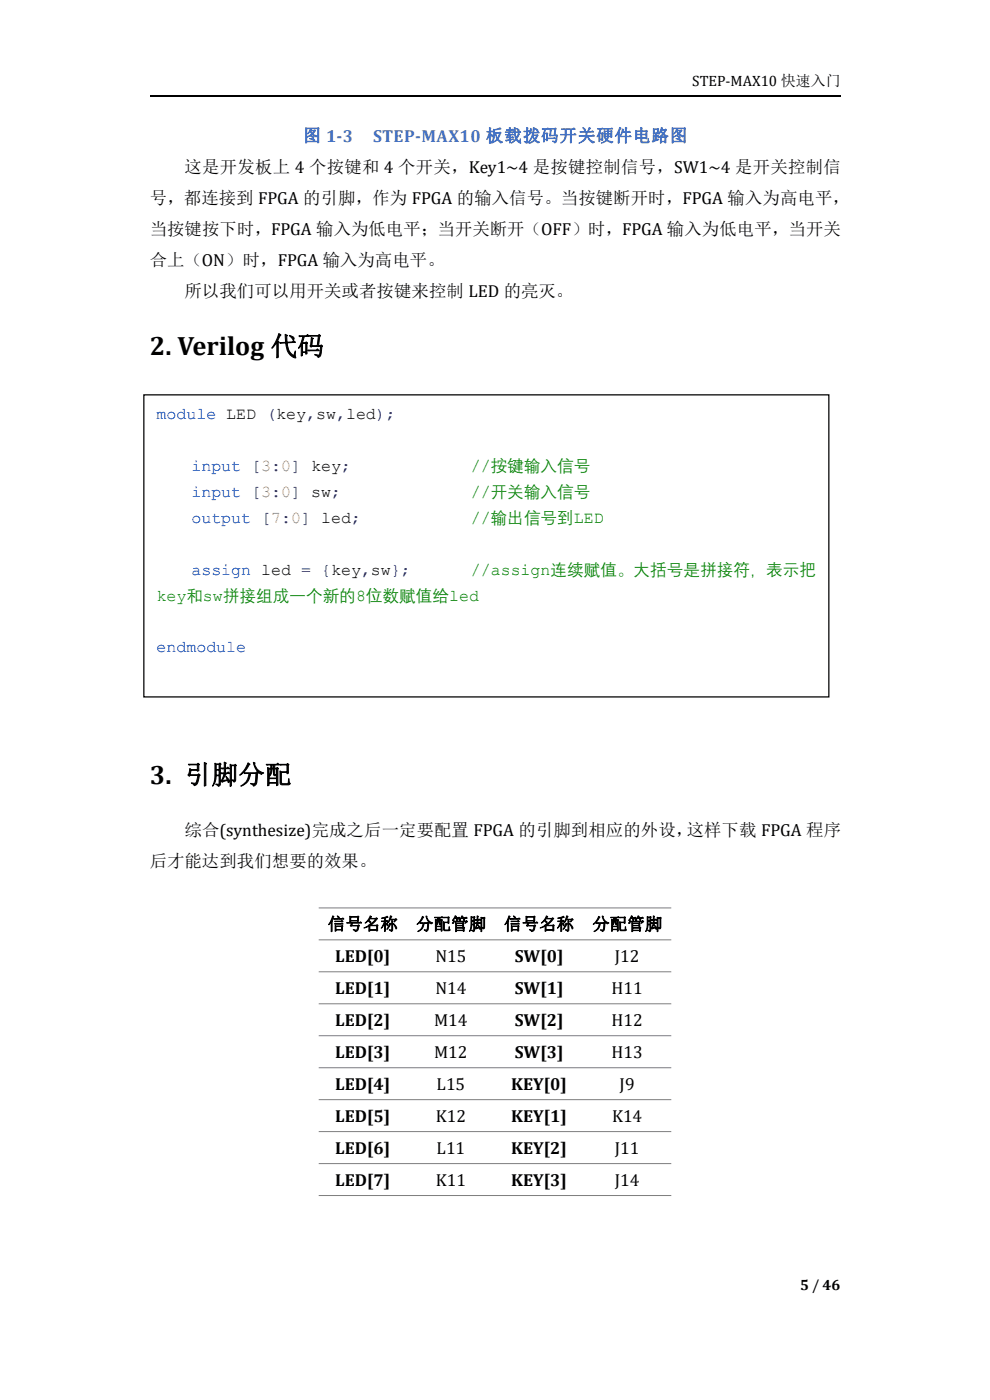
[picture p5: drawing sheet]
<svg xmlns="http://www.w3.org/2000/svg" width="210mm" height="297mm" viewBox="0 0 210 297" stroke-linecap="round" stroke-linejoin="round" font-family="sans-serif">
<defs><g id="words">
<g font-size="5.6">
<text x="31.7" y="75.4">2. Verilog 代码</text>
<text x="31.7" y="166.2">3. 引脚分配</text>
</g>
<g font-size="3.7" fill="#4472c4">
<text x="64.3" y="30">图 1-3</text>
<text x="79.2" y="30">STEP-MAX10 板载拨码开关硬件电路图</text>
</g>
<g font-size="3.7">
<text x="39.2" y="36.6">这是开发板上 4 个按键和 4 个开关，Key1~4 是按键控制信号，SW1~4 是开关控制信</text>
<text x="31.7" y="43.2">号，都连接到 FPGA 的引脚，作为 FPGA 的输入信号。当按键断开时，FPGA 输入为高电平，</text>
<text x="31.7" y="49.8">当按键按下时，FPGA 输入为低电平；当开关断开（OFF）时，FPGA 输入为低电平，当开关</text>
<text x="31.7" y="56.5">合上（ON）时，FPGA 输入为高电平。</text>
<text x="39.2" y="63.1">所以我们可以用开关或者按键来控制 LED 的亮灭。</text>
<text x="39.2" y="177.3">综合(synthesize)完成之后一定要配置 FPGA 的引脚到相应的外设，这样下载 FPGA 程序</text>
<text x="31.7" y="183.9">后才能达到我们想要的效果。</text>
<text x="69.6" y="197.3">信号名称</text>
<text x="88.3" y="197.3">分配管脚</text>
<text x="106.9" y="197.3">信号名称</text>
<text x="125.6" y="197.3">分配管脚</text>
<text x="71.1" y="204.1">LED[0]</text>
<text x="92.4" y="204.1">N15</text>
<text x="109.2" y="204.1">SW[0]</text>
<text x="130.4" y="204.1">J12</text>
<text x="71.1" y="210.9">LED[1]</text>
<text x="92.4" y="210.9">N14</text>
<text x="109.2" y="210.9">SW[1]</text>
<text x="129.8" y="210.9">H11</text>
<text x="71.1" y="217.7">LED[2]</text>
<text x="92.1" y="217.7">M14</text>
<text x="109.2" y="217.7">SW[2]</text>
<text x="129.8" y="217.7">H12</text>
<text x="71.1" y="224.5">LED[3]</text>
<text x="92.1" y="224.5">M12</text>
<text x="109.2" y="224.5">SW[3]</text>
<text x="129.8" y="224.5">H13</text>
<text x="71.1" y="231.2">LED[4]</text>
<text x="92.6" y="231.2">L15</text>
<text x="108.5" y="231.2">KEY[0]</text>
<text x="131.4" y="231.2">J9</text>
<text x="71.1" y="238">LED[5]</text>
<text x="92.5" y="238">K12</text>
<text x="108.5" y="238">KEY[1]</text>
<text x="129.8" y="238">K14</text>
<text x="71.1" y="244.8">LED[6]</text>
<text x="92.6" y="244.8">L11</text>
<text x="108.5" y="244.8">KEY[2]</text>
<text x="130.4" y="244.8">J11</text>
<text x="71.1" y="251.6">LED[7]</text>
<text x="92.5" y="251.6">K11</text>
<text x="108.5" y="251.6">KEY[3]</text>
<text x="130.4" y="251.6">J14</text>
</g>
<g font-size="3.5" fill="#00f">
<text x="33.2" y="88.9">module</text>
<text x="40.6" y="100">input</text>
<text x="40.6" y="105.5">input</text>
<text x="40.6" y="111">output</text>
<text x="40.6" y="122">assign</text>
<text x="33.2" y="138.4">endmodule</text>
</g>
<g font-size="3.5">
<text x="48" y="88.9">LED</text>
<text x="66" y="100">key;</text>
<text x="66" y="105.5">sw;</text>
<text x="68.1" y="111">led;</text>
<text x="55.4" y="122">led</text>
</g>
<g font-size="3.5" fill="#000080">
<text x="56.5" y="88.9">(key,sw,led);</text>
<text x="53.3" y="100">[3:0]</text>
<text x="53.3" y="105.5">[3:0]</text>
<text x="55.4" y="111">[7:0]</text>
<text x="63.9" y="122">=</text>
<text x="68.1" y="122">{key,sw};</text>
</g>
<g font-size="3.5" fill="#008000">
<text x="99.9" y="100">//按键输入信号</text>
<text x="99.9" y="105.5">//开关输入信号</text>
<text x="99.9" y="111">//输出信号到</text>
<text x="121.8" y="111">LED</text>
<text x="99.9" y="122">//assign连续赋值。</text>
<text x="134.4" y="122">大括号是拼接符</text>
<text x="159.1" y="122">，表示把</text>
<text x="33.2" y="127.5">key和sw拼接组成一个新的8位数赋值给</text>
<text x="95.3" y="127.5">led</text>
</g>
<g font-size="3.2">
<text x="146.9" y="18.2">STEP-MAX10 快速入门</text>
<text x="169.7" y="273.6">5 / 46</text>
</g>
</g></defs>
<path d="M31.7 20.4h146.6" fill="none" stroke="#000" stroke-width=".25"/>
<path d="M67.6 192.6h74.8M67.6 199.4h74.8M67.6 206.2h74.8M67.6 213h74.8M67.6 219.7h74.8M67.6 226.5h74.8M67.6 233.3h74.8M67.6 240.1h74.8M67.6 246.9h74.8M67.6 253.6h74.8" fill="none" stroke="#7e7e7e" stroke-width=".21"/>
<path d="M30.5 83.8h145.3v64.1h-145.3z" fill-rule="evenodd" fill="#fff"/>
<path d="M30.4 83.6h145.6v64.4h-145.6zM30.5 83.9l.1-.1v64l-.1-.1h145.3l-.1 .1v-64l.1 .1z" fill="#000"/>
<g fill="#fff">
<path d="M33.2 85.2h12.7v4.7h-12.7z" fill-rule="evenodd"/>
<path d="M45.9 85.2h2.1v4.7h-2.1z" fill-rule="evenodd"/>
<path d="M48 85.2h6.4v4.7h-6.4z" fill-rule="evenodd"/>
<path d="M54.4 85.2h2.1v4.7h-2.1z" fill-rule="evenodd"/>
<path d="M56.5 85.2h2.1v4.7h-2.1z" fill-rule="evenodd"/>
<path d="M58.6 85.2h6.3v4.7h-6.3z" fill-rule="evenodd"/>
<path d="M64.9 85.2h2.2v4.7h-2.2z" fill-rule="evenodd"/>
<path d="M67.1 85.2h4.2v4.7h-4.2z" fill-rule="evenodd"/>
<path d="M71.3 85.2h2.1v4.7h-2.1z" fill-rule="evenodd"/>
<path d="M73.4 85.2h6.4v4.7h-6.4z" fill-rule="evenodd"/>
<path d="M79.8 85.2h4.2v4.7h-4.2z" fill-rule="evenodd"/>
<path d="M33.2 96.2h7.4v5.1h-7.4z" fill-rule="evenodd"/>
<path d="M40.6 96.2h10.6v5.1h-10.6z" fill-rule="evenodd"/>
<path d="M51.2 96.2h2.1v5.1h-2.1z" fill-rule="evenodd"/>
<path d="M53.3 96.2h2.1v5.1h-2.1z" fill-rule="evenodd"/>
<path d="M55.4 96.2h2.1v5.1h-2.1z" fill-rule="evenodd"/>
<path d="M57.5 96.2h2.2v5.1h-2.2z" fill-rule="evenodd"/>
<path d="M59.7 96.2h2.1v5.1h-2.1z" fill-rule="evenodd"/>
<path d="M61.8 96.2h2.1v5.1h-2.1z" fill-rule="evenodd"/>
<path d="M63.9 96.2h2.1v5.1h-2.1z" fill-rule="evenodd"/>
<path d="M66 96.2h6.4v5.1h-6.4z" fill-rule="evenodd"/>
<path d="M72.4 96.2h2.1v5.1h-2.1z" fill-rule="evenodd"/>
<path d="M74.5 96.2h3.1v5.1h-3.1z" fill-rule="evenodd"/>
<path d="M77.6 96.2h7.5v5.1h-7.5z" fill-rule="evenodd"/>
<path d="M85.1 96.2h7.4v5.1h-7.4z" fill-rule="evenodd"/>
<path d="M92.5 96.2h7.4v5.1h-7.4z" fill-rule="evenodd"/>
<path d="M99.9 96.2h4.2v5.1h-4.2z" fill-rule="evenodd"/>
<path d="M104.1 96.2h21.2v5.1h-21.2z" fill-rule="evenodd"/>
<path d="M33.2 101.7h7.4v5.1h-7.4z" fill-rule="evenodd"/>
<path d="M40.6 101.7h10.6v5.1h-10.6z" fill-rule="evenodd"/>
<path d="M51.2 101.7h2.1v5.1h-2.1z" fill-rule="evenodd"/>
<path d="M53.3 101.7h2.1v5.1h-2.1z" fill-rule="evenodd"/>
<path d="M55.4 101.7h2.1v5.1h-2.1z" fill-rule="evenodd"/>
<path d="M57.5 101.7h2.2v5.1h-2.2z" fill-rule="evenodd"/>
<path d="M59.7 101.7h2.1v5.1h-2.1z" fill-rule="evenodd"/>
<path d="M61.8 101.7h2.1v5.1h-2.1z" fill-rule="evenodd"/>
<path d="M63.9 101.7h2.1v5.1h-2.1z" fill-rule="evenodd"/>
<path d="M66 101.7h4.2v5.1h-4.2z" fill-rule="evenodd"/>
<path d="M70.2 101.7h2.2v5.1h-2.2z" fill-rule="evenodd"/>
<path d="M72.4 101.7h5.2v5.1h-5.2z" fill-rule="evenodd"/>
<path d="M77.6 101.7h7.5v5.1h-7.5z" fill-rule="evenodd"/>
<path d="M85.1 101.7h7.4v5.1h-7.4z" fill-rule="evenodd"/>
<path d="M92.5 101.7h7.4v5.1h-7.4z" fill-rule="evenodd"/>
<path d="M99.9 101.7h4.2v5.1h-4.2z" fill-rule="evenodd"/>
<path d="M104.1 101.7h21.2v5.1h-21.2z" fill-rule="evenodd"/>
<path d="M33.2 107.2h7.4v5.1h-7.4z" fill-rule="evenodd"/>
<path d="M40.6 107.2h12.7v5.1h-12.7z" fill-rule="evenodd"/>
<path d="M53.3 107.2h2.1v5.1h-2.1z" fill-rule="evenodd"/>
<path d="M55.4 107.2h2.1v5.1h-2.1z" fill-rule="evenodd"/>
<path d="M57.5 107.2h2.2v5.1h-2.2z" fill-rule="evenodd"/>
<path d="M59.7 107.2h2.1v5.1h-2.1z" fill-rule="evenodd"/>
<path d="M61.8 107.2h2.1v5.1h-2.1z" fill-rule="evenodd"/>
<path d="M63.9 107.2h2.1v5.1h-2.1z" fill-rule="evenodd"/>
<path d="M66 107.2h2.1v5.1h-2.1z" fill-rule="evenodd"/>
<path d="M68.1 107.2h6.4v5.1h-6.4z" fill-rule="evenodd"/>
<path d="M74.5 107.2h2.1v5.1h-2.1z" fill-rule="evenodd"/>
<path d="M76.6 107.2h1v5.1h-1z" fill-rule="evenodd"/>
<path d="M77.6 107.2h7.5v5.1h-7.5z" fill-rule="evenodd"/>
<path d="M85.1 107.2h7.4v5.1h-7.4z" fill-rule="evenodd"/>
<path d="M92.5 107.2h7.4v5.1h-7.4z" fill-rule="evenodd"/>
<path d="M99.9 107.2h4.2v5.1h-4.2z" fill-rule="evenodd"/>
<path d="M104.1 107.2h17.6v5.1h-17.6z" fill-rule="evenodd"/>
<path d="M121.7 107.2h6.4v5.1h-6.4z" fill-rule="evenodd"/>
<path d="M33.2 112.7h7.4v4.7h-7.4z" fill-rule="evenodd"/>
<path d="M40.6 118.2h12.7v5.1h-12.7z" fill-rule="evenodd"/>
<path d="M53.3 118.2h2.1v5.1h-2.1z" fill-rule="evenodd"/>
<path d="M55.4 118.2h6.4v5.1h-6.4z" fill-rule="evenodd"/>
<path d="M61.8 118.2h2.1v5.1h-2.1z" fill-rule="evenodd"/>
<path d="M63.9 118.2h2.1v5.1h-2.1z" fill-rule="evenodd"/>
<path d="M66 118.2h2.1v5.1h-2.1z" fill-rule="evenodd"/>
<path d="M68.1 118.2h2.1v5.1h-2.1z" fill-rule="evenodd"/>
<path d="M70.2 118.2h6.4v5.1h-6.4z" fill-rule="evenodd"/>
<path d="M76.6 118.2h2.1v5.1h-2.1z" fill-rule="evenodd"/>
<path d="M78.7 118.2h4.2v5.1h-4.2z" fill-rule="evenodd"/>
<path d="M82.9 118.2h4.3v5.1h-4.3z" fill-rule="evenodd"/>
<path d="M87.2 118.2h1.7v5.1h-1.7z" fill-rule="evenodd"/>
<path d="M88.9 118.2h1.8v5.1h-1.8z" fill-rule="evenodd"/>
<path d="M90.7 118.2h1.8v5.1h-1.8z" fill-rule="evenodd"/>
<path d="M92.5 118.2h1.7v5.1h-1.7z" fill-rule="evenodd"/>
<path d="M94.2 118.2h1.8v5.1h-1.8z" fill-rule="evenodd"/>
<path d="M96 118.2h1.8v5.1h-1.8z" fill-rule="evenodd"/>
<path d="M97.8 118.2h2.1v5.1h-2.1z" fill-rule="evenodd"/>
<path d="M99.9 118.2h16.9v5.1h-16.9z" fill-rule="evenodd"/>
<path d="M116.8 118.2h14.1v5.1h-14.1z" fill-rule="evenodd"/>
<path d="M130.9 118.2h3.5v5.1h-3.5z" fill-rule="evenodd"/>
<path d="M134.4 118.2h24.7v5.1h-24.7z" fill-rule="evenodd"/>
<path d="M159.1 118.2h3.5v5.1h-3.5z" fill-rule="evenodd"/>
<path d="M162.6 118.2h10.6v5.1h-10.6z" fill-rule="evenodd"/>
<path d="M33.2 123.7h6.3v5.1h-6.3z" fill-rule="evenodd"/>
<path d="M39.5 123.7h3.6v5.1h-3.6z" fill-rule="evenodd"/>
<path d="M43.1 123.7h4.2v5.1h-4.2z" fill-rule="evenodd"/>
<path d="M47.3 123.7h28.2v5.1h-28.2z" fill-rule="evenodd"/>
<path d="M75.5 123.7h2.1v5.1h-2.1z" fill-rule="evenodd"/>
<path d="M77.6 123.7h17.7v5.1h-17.7z" fill-rule="evenodd"/>
<path d="M95.3 123.7h6.3v5.1h-6.3z" fill-rule="evenodd"/>
<path d="M33.2 134.7h19v4.8h-19z" fill-rule="evenodd"/>
</g>
<use href="#words"/>
</svg>
